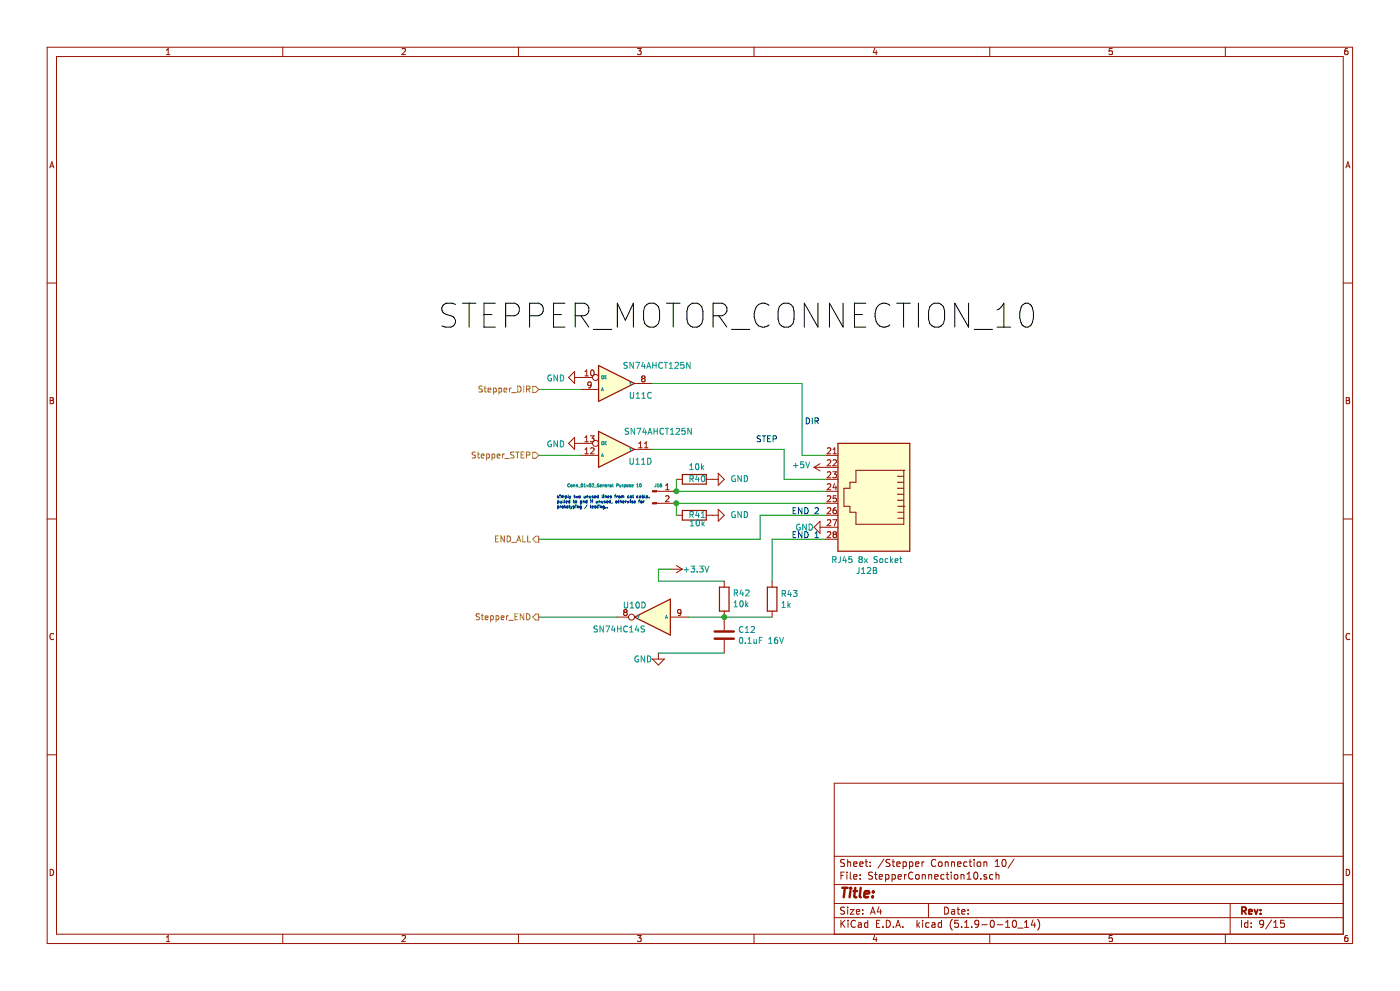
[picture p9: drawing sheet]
<svg xmlns="http://www.w3.org/2000/svg" width="420mm" height="297mm" viewBox="0 0 420 297" stroke-linecap="round" stroke-linejoin="round" font-family="sans-serif">
<path d="M0 0h419.9v296.9h-419.9z" fill-rule="evenodd" fill="#fff" stroke="#fff" stroke-width=".3"/>
<g fill="none" stroke="#981200" stroke-width=".3">
<path d="M14.1 14.1h391.7v268.7h-391.7zM17 17h386v263h-386zM49.9 16.4h1.1M49.9 15l.6-.5v1.9M84.8 14.1v2.9M120.6 14.7l.7-.2 .3 .5-1.1 1.4h1.1M155.5 14.1v2.9M191.2 14.5h1.1l-.6 .7 .6 .2v.8l-.3 .2-.8-.2M226.2 14.1v2.9M262.4 14.4l-.4 1.4h1.1M262.9 15.2v1.2M296.9 14.1v2.9"/>
<path d="M333.7 14.5h-.9l-.1 .9 .9-.1 .1 .9-.3 .2-.7-.2M367.6 14.1v2.9M404.3 14.5l-.6 .1-.2 .4-.1 1 .3 .4 .6-.2v-.9l-.6-.1-.3 .4M14.9 50.3l.7-1.8 .6 1.8M15.1 49.8h.9M403.8 50.3l.6-1.8 .6 1.8M403.9 49.8h.9M14.1 84.8h2.9M403 84.8h2.8M15 119.2h.7l.3 .3-.3 .5 .4 .4-.3 .6h-.8zM172.4 111.3v3.6l-1.8-1.8zM172.4 113.1h5.4"/>
<path d="M174.2 116.7h5.4M175.5 111.4l.5-.5v1.8M175.5 112.7h1M177.4 111l.2-.1a.95 .95 0 0 1 .7 .9 .95 .95 0 0 1-.7 .9l-.4-.7zM177.4 115.2l-.4 .4-.5-.1-.2-.3 .1-.6 .6-.1 .4 .3-.3 1.3-.6 .1M190.3 114.9h5.4M192.9 113.4l-.4-.3 .4-.4h.3l.3 .3-.3 .4M192.9 113.4l-.4 .4v.3l.4 .4 .5-.1 .1-.3v-.3l-.3-.4M192.9 113.4h.3M403.9 119.2h.6l.3 .3-.3 .5 .4 .4-.3 .6h-.7zM15 120h.7M172.4 132.9h5.4"/>
<path d="M172.4 131.1v3.6l-1.8-1.8zM174.2 136.5h5.4M175.5 136h1M175.5 131.1l.5-.5v1.8M175.5 134.7l.5-.5v1.8M175.5 132.4h1M177.1 130.6h1.1l-.6 .7 .5 .2 .1 .6-.3 .3-.8-.2M177.2 134.4l.7-.2 .3 .5-1.1 1.3h1.1M190.3 134.7h5.4M191.6 134.2h1.1M191.6 132.9l.6-.5v1.8M193.4 134.2h1"/>
<path d="M193.4 132.9l.5-.5v1.8M246 139l-1.8 1.1M247.8 136.5h3.6M248.2 134.4l.7-.2 .3 .5-1.1 1.3h1.1M248.2 138l.7-.2 .3 .5-1.1 1.3h1.1M249.9 136h1.1M249.9 134.7l.5-.5v1.8M249.9 138l.7-.2 .4 .5-1.2 1.3h1.2M403.9 120h.6M14.1 155.5h2.9M196.9 147.2h6M196.9 150.8h6"/>
<path d="M199.7 146.8h1M199.7 148.8l.7-.2 .3 .5-1.1 1.3h1.1M199.7 145.5l.5-.5v1.8M202.9 143.7h1.8M202.9 154.4h1.8M211.9 143.7h3.6M211.9 154.4h3.6M215.5 141.9l1.8 1.8-1.8 1.7zM215.5 152.6l1.8 1.8-1.8 1.8zM244.2 140.1h7.2M244.2 140.1l1.8 1M246 158h5.4"/>
<path d="M246 156.2v3.6l-1.8-1.8zM247.8 143.7h3.6M247.8 147.2h3.6M247.8 150.8h3.6M247.8 154.4h3.6M248.2 141.6l.7-.2 .3 .5-1.1 1.3h1.1M248.2 145.2l.7-.2 .3 .5-1.1 1.3h1.1M248.2 148.8l.7-.2 .3 .5-1.1 1.3h1.1M248.2 152.3l.7-.1 .3 .5-1.1 1.3h1.1M248.2 155.9l.7-.1 .3 .5-1.1 1.2h1.1M248.2 159.5l.7-.2 .3 .5-1.1 1.3h1.1M249.8 141.4h1.2l-.7 .7 .6 .2 .1 .6-.4 .3-.8-.2"/>
<path d="M249.8 155.8h1.2l-.7 1.7M250.3 144.9l-.4 1.3h1.1M250.8 152.2l-.6 .1-.3 .7 .1 .8 .8 .1 .2-.3-.2-.6-.5-.2-.4 .4M250.8 145.6v1.2M250.9 148.6h-.9l-.1 .8 .7-.1 .4 .3v.4l-.4 .4-.7-.2M256.8 141h14.3v16.1h-14.3v-3.6h-1.8v-1.8h-1.8v-5.4h1.8v-1.8h1.8zM269.3 142.8h.1M269.3 144.5h.1M269.3 146.3h.1M269.3 148.1h.1M269.3 149.9h.1M269.3 153.5h1.8"/>
<path d="M269.3 155.3h1.8M269.3 142.8h1.8M269.3 144.5h1.8M269.3 146.3h1.8M269.3 148.1h1.8M269.3 149.9h1.8M269.3 151.7h1.8M271.1 151.7h.1M271.1 141h.1M403 155.5h2.8M201.1 170.6h3.6M202.9 169.5l1.8 1.1"/>
<path d="M204.7 170.6l-1.8 1.1M217.3 174.2v1.8M231.6 174.2v1.8M247.8 161.6h3.6M250.3 160.1l-.4-.3 .4-.5h.3l.4 .4-.4 .4M250.3 160.1l-.4 .4 .1 .5 .3 .1h.5l.2-.3v-.3l-.4-.4M250.3 160.1h.3M16.1 190a.82 .82 0 0 0-1.1 .8 .82 .82 0 0 0 1.1 .7M185 185h3.5M187.5 183.5l-.4-.4 .4-.4h.3l.3 .3-.3 .5M187.5 183.5l-.4 .3v.4l.4 .3 .5-.1 .1-.2v-.4l-.3-.3M187.5 183.5h.3"/>
<path d="M195.7 197.5h3.6l-1.8 1.8zM197.5 195.7v1.8M201.1 185h5.4M204.3 183.5l-.4 .3-.5-.1-.1-.2 .1-.6 .5-.2 .4 .3-.2 1.3-.7 .2M217.3 183.2v5.7M217.3 191.8v3.9M231.6 183.2v1.8M404.9 190a.82 .82 0 0 0-1.1 .8 .82 .82 0 0 0 1.1 .7M14.1 226.2h2.9M403 234.7h-152.7v45.3M403 226.2h2.8M250.3 256.6h152.7"/>
<path d="M253.4 257.7l-.8-.1-.4 .4 .2 .5 .9 .4v.6l-.3 .2-.8-.1M254.3 257.6v2.1M254.3 258.5l.3-.2 .5 .1 .1 1.3M256.1 259l1-.2-.1-.4-.6-.1-.3 .3 .1 1h.8M257.9 259l1-.2-.1-.4-.6-.1-.3 .3 .1 1h.8M259.5 258.3h.8M259.8 257.6v1.8l.5 .3M261 259.5v.2M261 258.4v.2M265.2 257.5l-1.8 2.7M267 257.7l-.8-.1-.4 .4 .1 .4 1 .5v.6l-.3 .2-.8-.1M267.6 258.3h.8"/>
<path d="M267.9 257.6v1.8l.5 .3M269 259l1-.2-.1-.4-.6-.1-.3 .3 .1 1h.8M270.9 258.4l.6-.1 .4 .4v.8l-.4 .2-.6-.1M270.9 258.3v2.1M272.9 258.4l.6-.1 .4 .4-.1 .8-.3 .2-.6-.1M272.9 258.3v2.1M274.7 259l1-.2-.1-.4-.6-.1-.3 .3 .1 1h.8M276.6 258.3v1.4M277.2 258.3l-.6 .4M280.7 257.8a1 1 0 0 0-1.4 .7 1 1 0 0 0 1 1.2l.4-.2M281.6 258.5l.4-.2 .5 .2 .1 .8-.1 .3-.5 .1-.4-.2zM283.6 258.5l.3-.2 .5 .1 .1 1.3"/>
<path d="M283.6 258.3v1.4M285.5 258.5l.3-.2 .5 .1 .1 1.3M285.5 258.3v1.4M287.3 259l1-.2-.1-.4-.6-.1-.3 .3 .1 1h.8M290.1 258.4l-.6-.1-.4 .4 .1 .8 .3 .2 .6-.1M290.7 258.3h.8M291 257.6v1.8l.5 .3M292.2 257.6v.2M292.2 258.3v1.4M293.2 258.5l.4-.2 .6 .2v1l-.4 .2-.6-.2zM295.2 258.5l.3-.2 .5 .1 .1 1.3M295.2 258.3v1.4"/>
<path d="M298.6 259.7h1.2M298.6 258.2l.6-.6v2.1M300.8 257.8l.3-.2a1.13 1.13 0 0 1 .7 1 1.13 1.13 0 0 1-.7 1.1l-.5-.8zM304.2 257.5l-1.8 2.7M15 260.5a.93 .93 0 0 1 1.1 1 .93 .93 0 0 1-1.1 .9zM84.8 280v2.8M155.5 280v2.8M226.2 280v2.8M250.3 275h152.7M250.3 270.8h152.7M250.3 265.1h152.7M252.3 262.4h.7"/>
<path d="M252.3 275.8v2.1M252.6 276.7l.9 1.2M253.3 261.4h-1v2.1M253.4 272l-.8-.1-.4 .4 .2 .5 .9 .4v.6l-.3 .2-.8-.1M253.5 275.8l-1.2 1.2M254.1 261.4v.2M254.1 262.1v1.4M254.3 271.9v.2M254.3 272.6v1.4M254.4 275.8v.2M254.4 276.5v1.4M255.1 272.6h1.1l-1.1 1.4h1.1"/>
<path d="M255.1 261.4v1.8l.3 .3M256.1 262.8l1-.2-.1-.4-.6-.1-.3 .3 .1 1h.8M256.6 276a.84 .84 0 0 0-1.1 0 .84 .84 0 0 0-.2 1 .8 .8 0 0 0 .4 .8 .8 .8 0 0 0 .9-.1M256.9 273.3l1-.2-.1-.4-.6-.1-.3 .3 .1 1h.8M257.5 276.6h.8l.1 1.3M258 263.3v.2M258 262.2v.2M258.4 277l-.7 .1-.3 .3 .3 .5 .7-.1M258.8 273.8v.2M258.8 272.7v.2M260.3 276.6l-.6-.1-.4 .4 .1 .8 .3 .2 .6-.1M260.3 275.8v2.1"/>
<path d="M261.2 274l.6-2.1 .8 2.1M261.3 273.4h1.1M261.8 261.5l-.9-.1-.4 .4 .2 .4 1 .5v.6l-.4 .2-.8-.1M262.4 262.1h.8M262.7 261.4v1.8l.5 .3M263 276.8h.7M263.7 271.8l-.5 1.5h1.3M263.8 262.8l1-.2-.1-.4-.6-.1-.3 .3 .1 1h.8M264 275.8h-1v2.1h1M264.2 272.6v1.4M264.9 277.7v.2M265.7 262.2l.6-.1 .4 .4-.1 .8-.3 .2-.6-.1"/>
<path d="M265.7 262.1v2.1M265.9 275.8a1.07 1.07 0 0 1 1.2 1.1 1.07 1.07 0 0 1-1.2 1zM267.6 262.2l.6-.1 .4 .4-.1 .8-.3 .2-.6-.1M267.6 262.1v2.1M268 277.7v.2M268.7 277.9l.7-2.1 .7 2.1M268.9 277.3h1M269.4 262.8l1-.2-.1-.4-.6-.1-.3 .3 .1 1h.8M270.9 277.7v.2M271.4 262.1v1.4M271.9 262.1l-.5 .4M273.9 261.6a1 1 0 0 0-1.4 .7 1 1 0 0 0 1 1.2l.4-.2"/>
<path d="M274.8 262.3l.3-.2 .6 .2 .1 .8-.2 .3-.5 .1-.3-.2zM275.1 275.8v2.1M275.3 277.1l.6 .8M275.9 276.5l-.8 .8M276.7 262.3l.3-.2 .5 .1 .1 1.3M276.7 262.1v1.4M276.8 275.8v.2M276.8 276.5v1.4M278.5 270.8v4.2M278.6 262.3l.3-.2 .5 .1 .1 1.3M278.6 262.1v1.4M278.7 276.6l-.6-.1-.4 .4 .1 .8 .3 .2 .6-.1"/>
<path d="M279.6 276.6h.8l.1 1.3M280.4 262.8l1-.2-.1-.4-.6-.1-.3 .3 .1 1h.8M280.5 277l-1 .4 .3 .5 .7-.1M282.5 276.6l-.7-.1-.4 .4 .1 .8 .3 .2 .7-.1M282.5 275.8v2.1M283.2 262.2l-.6-.1-.4 .4 .1 .8 .3 .2 .6-.1M283.4 271.9a1.07 1.07 0 0 1 1.2 1 1.07 1.07 0 0 1-1.2 1.1zM283.9 262.1h.7M284.1 261.4v1.8l.5 .3M285.4 261.4v.2M285.4 262.1v1.4M285.5 272.7h.8l.1 1.3"/>
<path d="M285.7 275.5a2.42 2.42 0 0 0 0 3.3M286.4 262.3l.3-.2 .6 .2 .1 .8-.2 .3-.5 .1-.3-.2zM286.4 273.1l-.7 .1-.3 .3 .3 .5 .7-.1M287.1 272.6h.8M287.4 271.9v1.8l.5 .3M287.5 275.8h-1l-.1 1 1-.1 .2 .3-.1 .7-.3 .2-.8-.2M288.3 262.3l.3-.2 .5 .1 .1 1.3M288.3 262.1v1.4M288.5 277.7v.2M288.5 273.3l1-.2-.1-.4-.6-.1-.3 .3 .1 1h.8M289.4 277.9h1.2M289.4 276.4l.6-.6v2.1"/>
<path d="M290.1 263.5h1.2M290.1 262l.6-.6v2.1M290.4 273.8v.2M290.4 272.7v.2M291.5 277.7v.2M292.3 261.6l.3-.2a1.13 1.13 0 0 1 .8 1 1.13 1.13 0 0 1-.8 1.1l-.5-.8zM293.6 276.7l-.4 .4-.6-.1-.2-.3 .2-.8 .6-.1 .4 .4v1.2l-.6 .5h-.4M294.2 263.3v.2M294.6 277.1h1.6M296 262.2l-.5-.1-.3 .3v.3l.8 .2v.5h-.8M296.9 280v2.8M297.4 275.9l.2-.1a1.13 1.13 0 0 1 .7 1.1 1.13 1.13 0 0 1-.7 1 1.41 1.41 0 0 1-.2-2z"/>
<path d="M297.9 262.2l-.6-.1-.4 .4 .1 .8 .3 .2 .6-.1M298.8 262.3l.3-.2 .5 .1 .1 1.3M298.8 261.4v2.1M299.2 277.1h1.6M301.7 277.9h1.2M301.7 276.4l.6-.6v2.1M303.9 276l.3-.2a1.13 1.13 0 0 1 .8 1.1 1.13 1.13 0 0 1-.8 1l-.5-.8zM305.3 278.1h1.6M307.4 277.9h1.2M307.4 276.4l.6-.6v2.1M309.9 275.7l-.5 1.5h1.3M310.4 276.5v1.4"/>
<path d="M311.3 275.5a2.42 2.42 0 0 1 0 3.3M367.6 280v2.8M369 270.8v9.2M372.5 275.8v2.1M374.4 276.6l-.7-.1-.4 .4 .2 .9h.9M374.4 275.8v2.1M375.4 277.7v.2M375.4 276.6v.2M379.1 276.7l-.4 .4-.6-.1-.2-.3v-.5l.4-.4h.4l.4 .4a1.42 1.42 0 0 1-.6 1.7h-.4M381.5 275.7l-1.8 2.7M382.1 277.9h1.2M382.1 276.4l.6-.6v2.1"/>
<path d="M385.2 275.8h-1l-.1 1 1.1-.1 .1 .3-.1 .7-.3 .2-.8-.2M403.9 260.5a.93 .93 0 0 1 1 1 .93 .93 0 0 1-1 .9zM49.9 280.9l.6-.5v1.8M49.9 282.2h1.1M120.6 280.5l.7-.1 .3 .5-1.1 1.3h1.1M191.2 280.4h1.1l-.6 .7 .6 .1v.8l-.3 .2-.8-.2M262.4 280.3l-.4 1.3h1.1M262.9 281v1.2M333.7 280.4h-.9l-.1 .8 .9-.1 .1 .9-.3 .2-.7-.2M404.3 280.4h-.6l-.2 .4-.1 1 .3 .4 .6-.2v-.9h-.6l-.3 .3"/>
<circle cx="178.7" cy="113.1" r=".9"/>
<circle cx="178.7" cy="132.9" r=".9"/>
<circle cx="189.4" cy="185" r=".9"/>
</g>
<path d="M372.6 273l1-.1 .2-.3-.1-.5-.3-.2h-.8v2.1M373.1 273l.7 1M374.6 273.3l1-.2-.1-.4-.6-.1-.3 .3 .1 1h.8M376.3 272.6l.5 1.4 .5-1.4M378.2 273.8v.2M378.2 272.7v.2" fill="none" stroke="#981200" stroke-width=".54"/>
<g fill="none" stroke="#981200" stroke-width=".72">
<path d="M214.4 191.4h5.7M214.4 189.3h5.7M252.7 266.1h1.6M253.5 266.1l-.4 2.8M255.1 267l-.2 1.9M255.2 266.1v.3M255.2 266.1l.2 .1-.2 .2M256.1 267h1M256.6 266.1l-.3 2.4 .1 .3 .5 .1M258.2 266.1l-.3 2.4 .3 .4M259.3 268l1.4-.3v-.5h-1.1l-.3 1.3 .3 .4 .8-.1M261.8 268.7v.2"/>
<path d="M262 267.2l.1 .1-.2 .1M262 267.2l-.1 .2"/>
</g>
<g fill="#fffecd" stroke="#fffecd" stroke-width=".36">
<path d="M179.6 129.3l10.7 5.4-10.7 5.4z"/>
<path d="M190.3 185l10.8-5.4v10.7z"/>
<path d="M179.6 109.5l10.7 5.4-10.7 5.4z"/>
<path d="M251.4 132.9h21.5v32.3h-21.5z" fill-rule="evenodd"/>
</g>
<path d="M179.6 109.5l10.7 5.4-10.7 5.4zM179.6 129.3l10.7 5.4-10.7 5.4zM251.4 132.9h21.5v32.3h-21.5zM204.7 142.2h7.2v2.9h-7.2zM204.7 153h7.2v2.9h-7.2zM215.8 176h2.9v7.2h-2.9zM230.2 176h2.9v7.2h-2.9zM190.3 185l10.8-5.4v10.7z" fill="none" stroke="#981200" stroke-width=".36"/>
<g fill="none" stroke="#009596" stroke-width=".3">
<path d="M165.3 112.5a.83 .83 0 0 0-1 .8 .83 .83 0 0 0 1 .8l.1-.7h-.3M167.2 112.4v1.8l-1-1.8v1.8M168.1 112.4a.9 .9 0 0 1 1 .9 .9 .9 0 0 1-1 .9zM180.4 117.1l.3-.9 .3 .9M180.5 116.9h.4M180.5 112.7h.6l-.1 .8-.5-.1zM181.5 113.1h.3M181.9 112.6h-.4v.9h.4M188.2 108.7l-.7-.1-.2 .2 .1 .6 .6 .2 .2 .5-.3 .3-.7-.1M188.8 114.4l.4 .5M189.1 117.6v1.5l.3 .3h.4l.3-.3v-1.5M189.2 114.9v.4"/>
<path d="M189.4 114.4l-.2 .5M190 108.6v1.8l-1-1.8v1.8M190.7 108.6h1.2l-.8 1.8M190.9 119.4h1M190.9 118.1l.5-.5v1.8M192.6 119.4h1M192.6 118.1l.5-.5v1.8M192.9 108.5l-.4 1.3h1.1M193.4 109.2v1.2M194 110.4l.6-1.8 .6 1.8M194.2 109.9h.8M195.4 117.8a.82 .82 0 0 0-1.1 .7 .82 .82 0 0 0 1 .8l.1-.1"/>
<path d="M195.8 108.6v1.8M195.8 109.5h1M196.8 108.6v1.8M198.7 108.8a.79 .79 0 0 0-1 .1 .79 .79 0 0 0 0 1.1l.5 .4 .5-.2M199.2 108.6h1M199.7 108.6v1.8M200.8 110.4h1M200.8 109.1l.5-.5v1.8M202.5 108.8l.7-.2 .3 .5-1.1 1.3h1.1M205.1 108.6h-.8l-.1 .9 .7-.2 .3 .3v.5l-.3 .3-.7-.2M207 108.6v1.8l-1-1.8v1.8M165.3 132.2a.83 .83 0 0 0-1 .8 .83 .83 0 0 0 1 .8l.1-.6h-.3"/>
<path d="M167.2 132.1v1.8l-1-1.8v1.8M168.1 132.1a.9 .9 0 0 1 1 .9 .9 .9 0 0 1-1 .9zM180.4 136.9l.3-.9 .3 .9M180.5 136.6h.4M180.5 132.5h.6l-.1 .7-.5-.1zM181.5 132.8h.3M181.9 132.4h-.4v.9h.4M188.6 128.5l-.7-.1-.3 .1 .1 .6 .7 .3 .2 .4-.4 .3h-.7M188.8 134.2l.4 .4M189 137.3v1.5l.3 .3h.4l.3-.3v-1.5M189.2 134.6v.5M189.4 134.2l-.2 .4"/>
<path d="M190.4 128.4v1.7l-1.1-1.7v1.7M190.8 139.1h1M190.8 137.8l.5-.5v1.8M191.1 128.4h1.1l-.7 1.7M192.5 139.1h1M192.5 137.8l.5-.5v1.8M193.3 128.3l-.4 1.2h1.1M193.7 129v1.1M194.3 137.3a.91 .91 0 0 1 1 .9 .91 .91 0 0 1-1 .9zM194.4 130.1l.6-1.7 .6 1.7M194.5 129.6h.9M196.2 128.4v1.7"/>
<path d="M196.2 129.2h1M197.2 128.4v1.7M199.1 128.5a.79 .79 0 0 0-1.1 .2 .79 .79 0 0 0 .1 1l.5 .4 .5-.1M199.6 128.4h1M200.1 128.4v1.7M201.1 130.1h1.1M201.1 128.9l.5-.5v1.7M202.8 128.5l.7-.1 .4 .5-1.1 1.2h1.1M205.5 128.4h-.9v.8l.6-.2 .4 .4v.4l-.4 .3-.6-.1M206.9 139.4l.5-.5v1.8M207.4 128.4v1.7l-1-1.7v1.7M208.8 139.1l.3-.2a.97 .97 0 0 1 .6 .9 .97 .97 0 0 1-.6 .9l-.4-.6z"/>
<path d="M210.4 138.9v1.8M211.1 139.6l-.7 .6M238 139.5h1.4M238.7 138.8v1.4M241.1 138.4h-.8l-.1 .9 .2-.2 .6 .1 .1 .8-.2 .2-.7-.2M241.7 138.4l.6 1.8 .6-1.8M170.8 145.1a.41 .41 0 0 0-.5 .4 .41 .41 0 0 0 .6 .3M170.8 145.1h.1M171.3 145.3l.4 .2-.2 .4-.3-.2zM172.1 145.4l.3-.1 .1 .6M172.1 145.3v.6M172.9 145.4l.3-.1v.6"/>
<path d="M172.9 145.3v.6M173.5 146h.6M174.4 145.1a.44 .44 0 0 0-.1 .5 .44 .44 0 0 0 .4 .3l.1-.8M174.5 145.1h.2M174.5 145.1h-.1M174.7 145.1h.1M175.2 145.9h.5M175.2 145.3l.2-.3v.9M176 145.3l.5 .6M176.5 145.3l-.5 .6M177.6 145.1h.5v.2l-.5 .6h.5M178.3 146h.7"/>
<path d="M179.7 145.1a.4 .4 0 0 0-.5 .4 .4 .4 0 0 0 .5 .3v-.3h-.2M180.1 145.6l.4-.1-.1-.2-.3 .1v.5h.3M180.9 145.4l.3-.1 .1 .6M180.9 145.3v.6M181.6 145.6l.5-.1-.1-.2-.4 .1 .1 .5h.3M182.4 145.3v.6M182.7 145.3l-.3 .2M183 145.3h.3l.1 .6M183.4 145.5l-.4 .2 .1 .2h.3M183.8 145l.1 .9M185 145.5l.4-.1 .1-.3-.5-.1v.9M185.9 145.3v.6l.3-.1"/>
<path d="M186.2 145.3v.6M186.7 145.3v.6M186.9 145.3l-.2 .2M187.2 145.3v.9M187.2 145.3l.5 .2-.1 .4h-.4M188 145.4l.4-.1v.6l-.4-.1zM189.2 145.3l-.4 .2 .4 .3-.4 .1M189.5 145.6l.5-.1-.1-.2-.4 .1 .1 .5h.3M191 145.9h.5M191 145.3l.3-.3v.9M192 145.1l.1-.1a.44 .44 0 0 1 .3 .5 .44 .44 0 0 1-.4 .4zM196.8 145l-.1 .8-.3 .1"/>
<path d="M197.2 145.9h.5M197.2 145.3l.2-.3v.9M198.1 145.4l-.1 .1M198.1 145.4h.1M198.5 145l-.4 .1-.1 .3 .1 .5h.4v-.5h-.4M206.9 140.7h1.1M207 154.2h.9v-.7l-.9-.2v1.8M207 143.5l.9-.1v-.7l-.9-.2v1.8M207.1 157.6h1M207.1 156.3l.5-.5v1.8M207.4 143.5l.6 .8M207.4 154.2l.6 .9"/>
<path d="M209 156l.3-.2a.97 .97 0 0 1 .6 .9 .97 .97 0 0 1-.6 .9l-.5-.7zM209.1 142.5l-.4 1.2h1.1M209.1 153.2l-.4 1.3h1.1M209.6 143.1v1.2M209.6 153.9v1.2M210.4 155.1h1.1M210.4 153.8l.5-.5v1.8M210.6 142.7l.2-.2a.95 .95 0 0 1 .7 .9 .95 .95 0 0 1-.7 .9l-.4-.6zM210.6 140.1l.5 .6M210.6 155.8v1.8M210.8 156.9l.5 .7M211.3 156.4l-.7 .7"/>
<path d="M220.5 153.4a.83 .83 0 0 0-1 .8 .83 .83 0 0 0 1 .8l.1-.6h-.3M220.5 142.6a.83 .83 0 0 0-1 .9 .83 .83 0 0 0 1 .8l.1-.7h-.3M222.4 142.5v1.8l-1-1.8v1.8M222.4 153.3v1.8l-1-1.8v1.8M223.3 153.3a.9 .9 0 0 1 1 .9 .9 .9 0 0 1-1 .9zM223.3 142.5a.9 .9 0 0 1 1 .9 .9 .9 0 0 1-1 .9zM240 157.2a.83 .83 0 0 0-1 .8 .83 .83 0 0 0 1 .8l.1-.7h-.4M241.9 157.1v1.8l-1.1-1.8v1.8M242.7 157.1a.9 .9 0 0 1 1 .9 .9 .9 0 0 1-1 .9zM205.2 170.8h1.4M205.9 170.1v1.3M207.3 169.7h1.1l-.6 .6 .5 .2 .1 .6-.4 .3-.7-.1"/>
<path d="M209.2 171.3v.1M209.8 169.7h1.2l-.7 .6 .6 .2v.8l-.3 .1-.8-.1M211.5 169.7l.6 1.7 .6-1.7M220.3 177.7h.9v-.7l-.9-.2v1.8M220.7 177.7l.6 .9M222.4 176.7l-.4 1.3h1.1M222.8 177.4v1.2M223.7 177l.7-.2 .3 .5-1.1 1.3h1.1M234.7 177.9l.8-.1 .1-.6-.9-.2v1.8M235.1 177.9l.6 .9M236.8 176.9l-.5 1.3h1.2M237.2 177.6v1.2"/>
<path d="M238 177h1.1l-.6 .7 .5 .1 .1 .7-.4 .3-.7-.2M249.8 167.7h.9v-.7l-.9-.2v1.8M250.2 167.7l.6 .9M252.1 166.8l-.1 1.6-.6 .2M253.3 166.7l-.4 1.3h1.1M253.7 167.4v1.2M255.5 166.8h-.8l-.1 .9 .7-.2 .3 .4v.4l-.3 .3-.7-.2M257.7 170.1l-.1 1.5-.6 .3M258 167.6l-.3-.4 .3-.4 .6 .2v.4l-.2 .2M258 167.6l-.3 .3v.4l.3 .3 .5-.1 .2-.2-.1-.6-.2-.1M258 167.6h.4M258.5 171.9h1"/>
<path d="M258.5 170.6l.5-.5v1.8M259.3 167.4l.9 1.2M260.2 170.3l.7-.2 .3 .5-1.1 1.3h1.1M260.2 167.4l-.9 1.2M262 170.1l.8 .2 .1 .3-.3 .3 .4 .4-.2 .5-.8 .1zM262 170.9h.6M263.2 166.9l-.6-.1-.3 .2v.5l.8 .4 .1 .4-.3 .3-.7-.1M264.1 167.5l.4-.1 .4 .3-.2 .8-.7-.1zM266.4 167.5l-.5-.1-.4 .3 .2 .8h.7M267.2 166.8v1.8M267.3 167.9l.5 .7M267.8 167.4l-.6 .7"/>
<path d="M268.5 168l.9-.1-.1-.4-.5-.1-.3 .3 .1 .8h.7M269.9 167.4h.7M270.1 166.8v1.6l.5 .2M179.2 187.7l-.7-.1-.2 .2v.5l.8 .3 .1 .5-.3 .3-.7-.1M181 187.6v1.8l-1-1.8v1.8M181.7 187.6h1.2l-.8 1.8M183.9 187.5l-.4 1.3h1.1M184.3 188.2v1.2M185.3 187.6v1.8M185.3 188.5h1M186.3 187.6v1.8M187.3 180.4v1.5l.3 .3h.4l.3-.3v-1.5"/>
<path d="M188.2 187.8a.79 .79 0 0 0-1.1 .7 .79 .79 0 0 0 1.1 .7M188.9 189.4h1M188.9 188.1l.5-.5v1.8M189.1 182.2h1M189.1 180.9l.5-.5v1.8M190.9 180.6l.3-.2a.95 .95 0 0 1 .6 .9 .95 .95 0 0 1-.6 .9l-.4-.7zM191 187.5l-.4 1.3h1.1M191.2 184.4l.3 .5M191.5 188.2v1.2M191.5 184.9v.4M191.5 196.7a.83 .83 0 0 0-1 .8 .83 .83 0 0 0 1 .8l.1-.7h-.4M191.8 184.4l-.3 .5"/>
<path d="M192.6 180.4a.91 .91 0 0 1 1 .9 .91 .91 0 0 1-1 .9zM193.3 187.7l-.7-.1-.2 .2 .1 .6 .7 .3 .1 .4-.3 .3-.7-.1M193.4 196.6v1.8l-1.1-1.8v1.8M194.3 196.6a.9 .9 0 0 1 1 .9 .9 .9 0 0 1-1 .9zM199.6 185.3l.3-.9 .3 .9M199.7 185.1h.4M220.2 181.9h1.1M220.2 180.6l.5-.5v1.8M222 191.2l.2-.2a.95 .95 0 0 1 .7 .9 .95 .95 0 0 1-.7 .9l-.4-.7zM222.1 180.2l.3-.1a.97 .97 0 0 1 .6 .9 .97 .97 0 0 1-.6 .9l-.5-.7zM222.9 187.9a.79 .79 0 0 0-1.1 .7 .79 .79 0 0 0 1.1 .8M223.6 189.5h1"/>
<path d="M223.6 188.3l.5-.5v1.7M223.6 192.6v.2M223.7 180.1v1.8M223.9 181.2l.5 .7M224.4 192.8h1M224.4 191.5l.5-.5v1.8M224.4 180.7l-.7 .7M225.3 187.9l.7-.1 .4 .5-1.2 1.2h1.2M226.2 191.6v1.1l.7-.1M226.9 191.6v1.2M227.8 191.9h.6M228.7 191h-.9v1.8"/>
<path d="M230.6 192.8h1M230.6 191.5l.5-.5v1.8M233.2 191h-.3a1.12 1.12 0 0 0-.2 1.8l.5-.1 .2-.6-.4-.4h-.3l-.4 .4M233.9 191l.6 1.8 .5-1.8M234.6 182h1M234.6 180.7l.5-.5v1.8M236.4 180.2v1.8M236.6 181.4l.5 .6M237.1 180.9l-.7 .6"/>
<circle cx="177" cy="145.5" r=".39"/>
</g>
<g fill="#981200" stroke="#981200" stroke-width=".3">
<path d="M195.7 150.7h1.2v.3h-1.2z" fill-rule="evenodd"/>
<path d="M195.7 147.1h1.2v.3h-1.2z" fill-rule="evenodd"/>
</g>
<path d="M161.6 116.7h12.6M195.7 114.9h44.9v21.6h7.2M161.6 136.5h12.6M195.7 134.7h39.5v9h12.6M202.9 143.7v3.5h44.9M247.8 154.4h-19.8v7.2h-66.4M247.8 150.8h-44.9v3.6M201.1 170.6h-3.6v3.6h19.8M247.8 161.6h-16.2v12.6M161.6 185h23.4M197.5 195.7h19.8M206.5 185h25.1" fill="none" stroke="#009300" stroke-width=".3"/>
<g fill="none" stroke="#969400" stroke-width=".3">
<path d="M144.7 115.8l-.7-.1-.2 .2v.5l.7 .4 .2 .4-.3 .3-.7-.1M145.2 116.3h.7M145.5 115.7v1.6l.4 .2M146.4 116.9l.9-.1-.1-.4-.5-.1-.3 .3 .1 .8h.7M148 116.4l.6-.1 .3 .3-.2 .8h-.7M148 116.3v1.8M149.6 116.4l.6-.1 .3 .3-.1 .8h-.8M149.6 116.3v1.8M151.2 116.9l.9-.1-.1-.4-.6-.1-.2 .3 .1 .8h.7M152.8 116.3v1.2M153.3 116.3l-.5 .3M153.5 117.7h1.4"/>
<path d="M155.3 115.7a.9 .9 0 0 1 1 .9 .9 .9 0 0 1-1 .9zM157.1 115.7v1.8M157.9 116.6l1-.1v-.6l-1-.2v1.8M158.4 116.6l.6 .9M159.8 115.8h.9l.9 .9-.9 .9h-.9zM142.6 135.6l-.6-.1-.3 .1 .1 .7 .8 .3v.3l-.3 .4-.7-.1M143.2 136.1h.7M143.4 135.5v1.5l.5 .3M144.4 136.6l.8-.1-.1-.4h-.5l-.2 .2v.9h.7M146 136.1h.5l.3 .3-.1 .8h-.7M146 136.1v1.8M147.6 136.1h.5l.4 .3-.2 .8h-.7"/>
<path d="M147.6 136.1v1.8M149.1 136.6l.9-.1-.1-.4h-.5l-.3 .2 .2 .9h.6M150.8 136.1v1.2M151.3 136.1l-.5 .3M151.4 137.4h1.4M154.2 135.6l-.7-.1-.3 .1v.5l.8 .4 .2 .4-.4 .4-.6-.1M154.7 135.5h1.1M155.2 135.5v1.8M156.3 136.3h.6M157.2 135.5h-.9v1.8h.9M157.9 136.4l1-.1v-.7l-1-.1v1.8M159.8 135.6h.9l.9 .9-.9 .9h-.9z"/>
<path d="M148.6 161.5h.7M149.5 160.6h-.9v1.8h.9M151.3 160.6v1.8l-1-1.8v1.8M152.2 160.6a.9 .9 0 0 1 1 .9 .9 .9 0 0 1-1 .9zM153.5 162.6h1.4M155 162.4l.6-1.8 .7 1.8M155.2 161.9h.9M156.8 160.6v1.8h.9M158.3 160.6v1.8h.9M159.8 161.6l.9-.9h.9v1.8h-.9zM143.9 184.1l-.7-.2-.3 .2v.5l.8 .4 .2 .4-.4 .3h-.7M144.4 184.6h.7"/>
<path d="M144.6 183.9v1.6l.5 .2M145.6 185.1l.8-.1-.1-.4h-.5l-.2 .2 .1 .9h.6M147.2 184.6h.5l.3 .3-.1 .8h-.7M147.2 184.6v1.8M148.8 184.6h.5l.3 .3-.1 .8h-.7M148.8 184.6v1.8M150.4 185.1l.8-.1-.1-.4h-.5l-.2 .2v.9h.7M152 184.6v1.1M152.5 184.6l-.5 .3M152.7 185.9h1.3M154.5 184.8h.5M155.3 183.9h-.8v1.8h.8"/>
<path d="M157.1 183.9v1.8l-1-1.8v1.8M157.9 183.9a.91 .91 0 0 1 1.1 .9 .91 .91 0 0 1-1.1 .9zM160.7 184.1h.9v1.7h-.9l-.9-.8z"/>
</g>
<g fill="none" stroke="#000" stroke-width=".3">
<path d="M136.6 91.2l-1-.3h-1.7a1.74 1.74 0 0 0-1.4 1.7 1.74 1.74 0 0 0 1.4 1.7 2.6 2.6 0 0 1 2.7 1.7 1.87 1.87 0 0 1-1.3 2h-1.7l-1-.3M138.7 90.9h4.1M140.7 90.9v7.1M145.2 94.3h2.4M148.6 90.9h-3.4v7.1h3.4M151.7 94.6h2.7a1.96 1.96 0 0 0 1.5-1.9 1.96 1.96 0 0 0-1.5-1.8h-2.7v7.1M158.9 94.6h2.7a1.96 1.96 0 0 0 1.4-1.9 1.96 1.96 0 0 0-1.4-1.8h-2.7v7.1M166.1 94.3h2.4M169.5 90.9h-3.4v7.1h3.4M172.6 94.6h2.7a1.96 1.96 0 0 0 1.4-1.9 1.96 1.96 0 0 0-1.4-1.8h-2.7v7.1M174.3 94.6l2.4 3.4M178 98.7h5.5"/>
<path d="M185.2 98v-7.1l2.4 5.1 2.4-5.1v7.1M193.4 91.9a2.41 2.41 0 0 1 2.8-1 2.41 2.41 0 0 1 1.7 2.4v2.3a2.41 2.41 0 0 1-2.4 2.5 2.41 2.41 0 0 1-2.4-2.5v-2.3zM199.9 90.9h4.1M202 90.9v7.1M206.4 91.9a2.41 2.41 0 0 1 2.8-1 2.41 2.41 0 0 1 1.7 2.4v2.3a2.41 2.41 0 0 1-2.4 2.5 2.41 2.41 0 0 1-2.4-2.5v-2.3zM213.9 94.6h2.8a1.94 1.94 0 0 0 1.4-1.9 1.94 1.94 0 0 0-1.4-1.8h-2.8v7.1M215.7 94.6l2.4 3.4M219.4 98.7h5.5M230.7 91.5a2.48 2.48 0 0 0-4.1 1.1 4.5 4.5 0 0 0 1 5.1 2.5 2.5 0 0 0 3.1-.3M233.8 91.9a2.38 2.38 0 0 1 2.7-1 2.38 2.38 0 0 1 1.7 2.4v2.3a2.38 2.38 0 0 1-1.7 2.4 2.38 2.38 0 0 1-2.7-1l-.4-1.4v-2.3zM245.4 90.9v7.1l-4.1-7.1v7.1M252.9 90.9v7.1l-4.1-7.1v7.1"/>
<path d="M256.3 94.3h2.5M259.8 90.9h-3.5v7.1h3.5M266.9 91.5a2.48 2.48 0 0 0-4.1 1.1 3.8 3.8 0 0 0 2.1 5.4h.7l1.3-.6M269 90.9h4.1M271.1 90.9v7.1M275.5 90.9v7.1M278.9 91.9a2.41 2.41 0 0 1 2.8-1 2.41 2.41 0 0 1 1.7 2.4v2.3a2.41 2.41 0 0 1-2.4 2.5 2.41 2.41 0 0 1-2.4-2.5v-2.3zM290.6 90.9v7.1l-4.2-7.1v7.1M292.3 98.7h5.5M299.1 98h4.1M299.1 92.9l1.4-1 .7-1v7.1M306.6 91.5a1.72 1.72 0 0 1 1.8-.6 1.72 1.72 0 0 1 1.3 1.3 5.7 5.7 0 0 1-.7 5.5 1.68 1.68 0 0 1-2.7-1 6.1 6.1 0 0 1 .3-5.2z"/>
</g>
<g fill="none" stroke="#0327cd" stroke-width=".3">
<path d="M228.2 130.7l-.7-.1-.3 .2v.5l.8 .4 .2 .4-.4 .3-.7-.1M228.7 130.6h1M229.2 130.6v1.8M230.3 131.5h.6M231.2 130.6h-.9v1.8h.9M231.9 131.5l1-.1v-.6l-1-.2v1.8M241.9 125.2a.9 .9 0 0 1 1 .9 .9 .9 0 0 1-1 .9zM243.7 125.2v1.8M244.5 126.2l1-.2v-.6l-1-.2v1.8M244.9 126.2l.6 .8M167.2 151.7v.9M167.2 150.7h.4"/>
<path d="M167.2 151.7h.4M167.2 152.2h.4M167.6 148.7l-.4 .1 .4 .3M167.6 149.1l-.4 .1M167.6 149.1h.1M167.6 151.7h.1M167.6 150.7v-.5h-.4v.8M167.6 151.7v.5M167.6 150.7h.1M167.6 152.2h.1M168 148.4h.1M168 148.3v.1"/>
<path d="M168 148.6v.6M168.1 150.2v.5h.3M168.1 151.7v.5M168.3 151.7l-.2 .1M168.4 148.6v.6M168.5 148.7l.3 .1M168.5 150.2v.5M168.5 148.7h-.1M168.5 150.7h-.1M168.8 148.8l.3-.1 .1 .5M168.8 148.8v.4M168.9 149.8l.1 .9"/>
<path d="M169 151.7l-.4 .1v.3l.4 .1M169 151.7h.1M169 151.7v.5M169 152.2h.1M169.3 151.7h.4M169.4 149.8l.1 .9M169.4 151.3v.8l.3 .1M169.6 148.6v.9M169.7 148.6l.3 .1v.4l-.4 .1M169.7 148.6l-.1 .1M169.8 150.4h.4v-.2l-.4 .1v.4h.4M170.3 151.7l-.4 .1v.4h.4"/>
<path d="M170.3 151.7h.1M170.3 151.7v.5M170.3 152.2h.1M170.4 148.3l.1 .9M170.7 151.7h.3M170.8 151.3v.8l.2 .1M170.8 148.6l.2 .6M171 150.2l-.5 .1 .1 .4h.4M171 149.8v.9M171 149.2l-.2 .3M171.2 151.7l.2 .5M171.2 148.6l-.2 .6"/>
<path d="M171.4 152.2l-.2 .4M171.6 151.7l-.2 .5M171.9 150.2h.4M171.9 151.7l.5 .1-.1 .4h-.4M171.9 151.7v.9M172.1 149.8v.8l.2 .1M172.1 148.6h.4M172.3 148.3v.8l.2 .1M172.6 150.2h.4v.5h-.4zM172.7 148.6l.1 .6 .2-.4 .2 .4 .2-.6M172.8 151.4h.1M172.8 151.7v.5"/>
<path d="M173.2 151.7l.4 .1v.4M173.2 151.7v.5M173.7 148.7h.4v.4h-.4zM174.1 149.1v.1M174.4 151.7l-.4 .1 .1 .4h.3M174.4 151.7v.7l-.4 .1M174.5 150.7h-.4v-.5h.4v.7l-.4 .1M174.9 150.2h.4v.5M174.9 150.2v.5M175.2 148.6l.1 .6 .3-.1M175.6 148.6v.6M175.7 150.7h.1"/>
<path d="M175.8 150.7h.3M176 148.7h.4v.5M176 148.6v.6M176.1 150.2h-.4v.5M176.1 149.8v.9M176.2 151.3l-.8 1.1M176.8 148.6l.1 .6h.3M177 151.7h.3M177.1 151.3l.2 .9M177.2 149.9h.1M177.2 148.6v.6M177.2 150.2v.5"/>
<path d="M177.2 149.1v.1M177.3 152.2h.1M177.5 150.2h.4M177.6 151.9h.4v-.2l-.4 .1 .1 .4h.3M177.9 149.8l-.2 .2v.7M177.9 148.7l-.3 .1 .4 .3M178 149.1l-.4 .1M178 149.1h.1M178.3 148.9h.5l-.1-.2-.4 .1 .1 .4h.3M178.4 151.8l.4 .3M178.4 151.8h.1M178.7 151.7l-.3 .1"/>
<path d="M178.8 152.1h.1M178.8 152.1l-.4 .1M178.8 150.2l.1 .5h.3M179 151.7h.3M179.1 151.3v.8l.2 .1M179.2 150.2v.5M179.5 148.7l-.4 .1v.3l.4 .1M179.5 148.3v.9M179.7 150.2v.5M179.7 151.4h.1M179.7 151.7v.5M179.7 150.2h.3v.5"/>
<path d="M179.7 150.2h.1M180.1 151.7h.3l.1 .5M180.1 151.7v.5M180.5 150.2v.4l.3 .1M180.6 148.3l.2 .9M180.9 150.2v.5M180.9 150.7h-.1M180.9 151.7v.5M180.9 152.2h.1M180.9 151.7h.1M180.9 151.7h.4M180.9 152.2h.4"/>
<path d="M181.1 148.4h.1M181.1 148.6v.6M181.3 151.7v.7l-.4 .1M181.5 148.6v.6M181.6 148.7h.3v.5M181.6 150.2l-.3 .1 .3 .3M181.6 148.7h-.1M181.6 150.6l-.3 .1M181.6 150.6h.1M181.7 152.2h.1M182 150.4h.4v-.2l-.4 .1v.4h.4M182.1 152.2h.1"/>
<path d="M182.4 148.7v.5h.3M182.4 148.6l.3 .3h-.4M182.4 148.6v.1M183.2 150.2l-.5 .1 .1 .4h.4M183.2 149.8v.9M183.4 148.7l-.3 .1 .4 .3M183.5 149.1l-.4 .1M183.5 149.1h.1M183.6 150.7l-.1 .2M184.4 148.6h.3M184.7 150.2h.4v.5h-.4zM184.7 150.7h.1"/>
<path d="M184.7 148.3l-.2 .2v.7M185.1 148.6v.6M185.3 148.6l-.2 .2M185.4 150.2h.3M185.5 149.8v.8l.2 .1M185.6 148.7h.4v.5h-.4zM185.6 149.1v.1M186 150.2h.4v.5M186 149.8v.9M186.4 148.6v.6M186.5 148.7l.3 .1M186.5 148.7h-.1"/>
<path d="M186.8 148.8l.3-.1 .1 .5M186.8 150.4h.4v-.2l-.4 .1 .1 .4h.3M186.8 148.8v.4M187.6 150.2v.5M187.9 150.2l-.3 .1M188.1 150.2l.2 .5 .1-.4 .2 .4 .2-.5M188.3 149.1v.1M188.3 149.2h.4M188.7 148.7h-.4v.4M189.1 148.7h.3v.5M189.1 149.9h.1M189.1 150.2v.5"/>
<path d="M189.2 149.9h-.1M189.4 148.9l-.4 .1 .4 .2M189.8 148.6h.3M189.8 150.2l-.3 .1 .4 .3M189.9 148.3l.1 .9M189.9 150.6h.1M189.9 150.6l-.4 .1M190 149.2h.1M190.2 150.4h.5l-.1-.2-.4 .1 .1 .4h.3M191.5 148.7l-.5 .1 .1 .4h.4M191.6 150.2h.3M191.8 148.7h.4v.5"/>
<path d="M191.9 149.8l-.2 .2v.7M192.2 148.9l-.4 .1 .1 .2h.3M192.2 150.2l.5 .1-.1 .4h-.4zM192.7 148.7l.4 .1-.1 .4h-.3M192.7 148.3v.9M193 150.2v.5M193.3 150.2l-.3 .1M193.5 148.3l.1 .9M193.9 148.9h.4v-.2l-.4 .1v.4h.4M194.7 149.1h.1M194.7 149.1v.1M237.9 153h.6"/>
<path d="M238.8 159.3h-.9v1.8h.9M238.8 152.2h-.9v1.8h.9M240.6 152.2v1.8l-1.1-1.8v1.8M240.6 159.3v1.8l-1.1-1.8v1.8M241.4 159.3a.9 .9 0 0 1 1.1 .9 .9 .9 0 0 1-1.1 .9zM241.4 152.2a.9 .9 0 0 1 1.1 .9 .9 .9 0 0 1-1.1 .9zM244.5 159.8l.5-.5v1.8M244.5 152.3l.7-.1 .3 .5-1.1 1.3h1.1M237.9 160.2h.6M244.5 161.1h1"/>
</g>
<g fill="#009300" stroke="#009300" stroke-width=".3">
<circle cx="217.3" cy="185" r=".72"/>
<circle cx="202.9" cy="147.2" r=".72"/>
<circle cx="202.9" cy="150.8" r=".72"/>
</g>
</svg>
